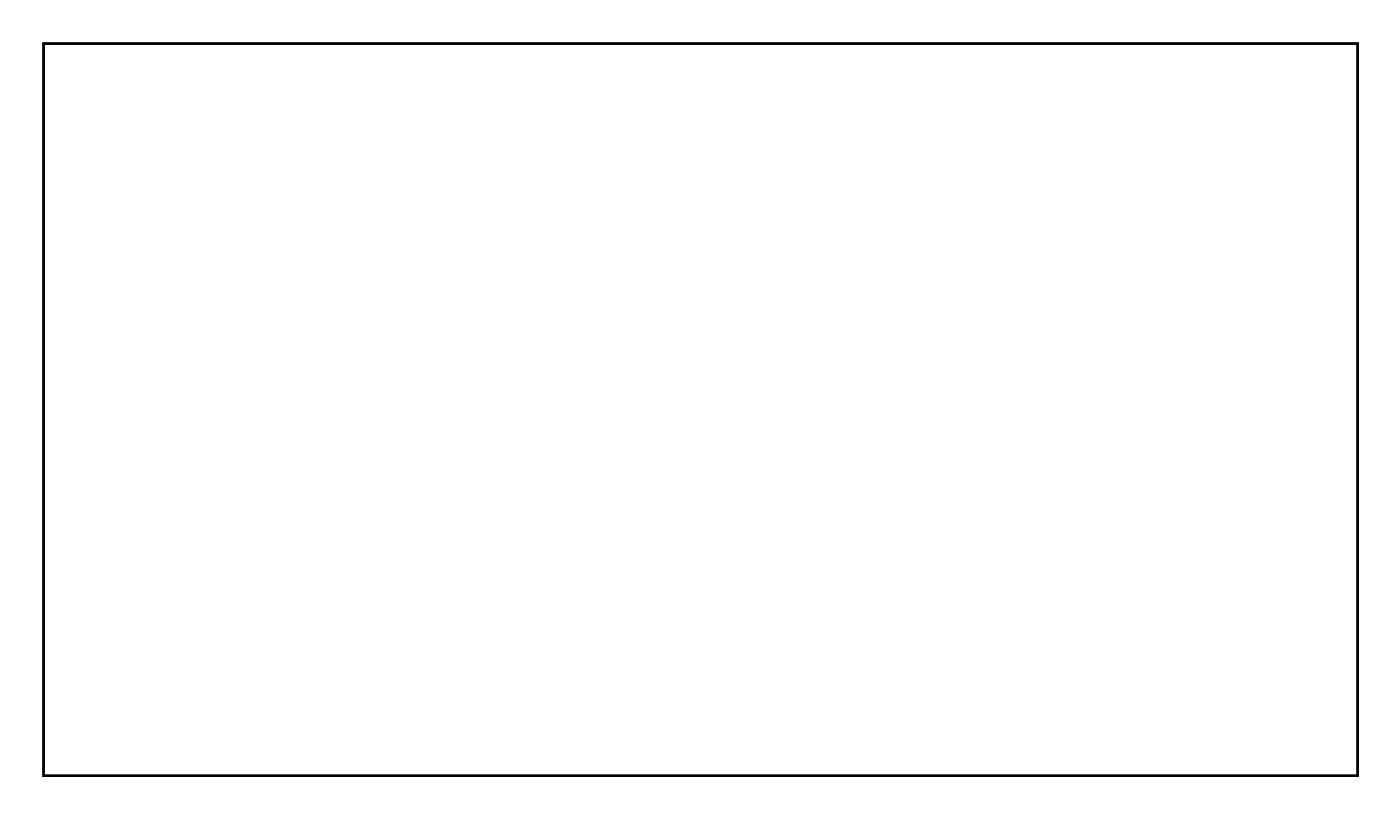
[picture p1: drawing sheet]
<svg xmlns="http://www.w3.org/2000/svg" width="117mm" height="68mm" viewBox="0 0 117 68" stroke-linecap="round" stroke-linejoin="round" font-family="sans-serif">
<path d="M3.6 3.6h109.6v61.1h-109.6z" fill="none" stroke="#000" stroke-width=".2"/>
<path d="M3.6 3.6h109.6v61.1h-109.6zM3.6 3.6v61.1h109.6v-61.1z" fill="#000"/>
<circle cx="48.3" cy="36.5" r=".57" fill="#fff"/>
<circle cx="48.3" cy="36.5" r=".57" fill="none" stroke="#fff" stroke-width=".76" stroke-linecap="butt"/>
<circle cx="50.3" cy="36.5" r=".57" fill="#fff"/>
<circle cx="50.3" cy="36.5" r=".57" fill="none" stroke="#fff" stroke-width=".76" stroke-linecap="butt"/>
<circle cx="52.3" cy="36.5" r=".57" fill="#fff"/>
<circle cx="52.3" cy="36.5" r=".57" fill="none" stroke="#fff" stroke-width=".76" stroke-linecap="butt"/>
<circle cx="54.3" cy="36.5" r=".57" fill="#fff"/>
<circle cx="54.3" cy="36.5" r=".57" fill="none" stroke="#fff" stroke-width=".76" stroke-linecap="butt"/>
<circle cx="48.3" cy="47.9" r=".57" fill="#fff"/>
<circle cx="48.3" cy="47.9" r=".57" fill="none" stroke="#fff" stroke-width=".76" stroke-linecap="butt"/>
<circle cx="50.3" cy="47.9" r=".57" fill="#fff"/>
<circle cx="50.3" cy="47.9" r=".57" fill="none" stroke="#fff" stroke-width=".76" stroke-linecap="butt"/>
<circle cx="52.3" cy="47.9" r=".57" fill="#fff"/>
<circle cx="52.3" cy="47.9" r=".57" fill="none" stroke="#fff" stroke-width=".76" stroke-linecap="butt"/>
<circle cx="54.3" cy="47.9" r=".57" fill="#fff"/>
<circle cx="54.3" cy="47.9" r=".57" fill="none" stroke="#fff" stroke-width=".76" stroke-linecap="butt"/>
<circle cx="48.3" cy="25.1" r=".57" fill="#fff"/>
<circle cx="48.3" cy="25.1" r=".57" fill="none" stroke="#fff" stroke-width=".76" stroke-linecap="butt"/>
<circle cx="50.3" cy="25.1" r=".57" fill="#fff"/>
<circle cx="50.3" cy="25.1" r=".57" fill="none" stroke="#fff" stroke-width=".76" stroke-linecap="butt"/>
<circle cx="52.3" cy="25.1" r=".57" fill="#fff"/>
<circle cx="52.3" cy="25.1" r=".57" fill="none" stroke="#fff" stroke-width=".76" stroke-linecap="butt"/>
<circle cx="54.3" cy="25.1" r=".57" fill="#fff"/>
<circle cx="54.3" cy="25.1" r=".57" fill="none" stroke="#fff" stroke-width=".76" stroke-linecap="butt"/>
<circle cx="34.3" cy="36.5" r=".57" fill="#fff"/>
<circle cx="34.3" cy="36.5" r=".57" fill="none" stroke="#fff" stroke-width=".76" stroke-linecap="butt"/>
<circle cx="36.3" cy="36.5" r=".57" fill="#fff"/>
<circle cx="36.3" cy="36.5" r=".57" fill="none" stroke="#fff" stroke-width=".76" stroke-linecap="butt"/>
<circle cx="38.3" cy="36.5" r=".57" fill="#fff"/>
<circle cx="38.3" cy="36.5" r=".57" fill="none" stroke="#fff" stroke-width=".76" stroke-linecap="butt"/>
<circle cx="40.3" cy="36.5" r=".57" fill="#fff"/>
<circle cx="40.3" cy="36.5" r=".57" fill="none" stroke="#fff" stroke-width=".76" stroke-linecap="butt"/>
<circle cx="34.3" cy="47.9" r=".57" fill="#fff"/>
<circle cx="34.3" cy="47.9" r=".57" fill="none" stroke="#fff" stroke-width=".76" stroke-linecap="butt"/>
<circle cx="36.3" cy="47.9" r=".57" fill="#fff"/>
<circle cx="36.3" cy="47.9" r=".57" fill="none" stroke="#fff" stroke-width=".76" stroke-linecap="butt"/>
<circle cx="38.3" cy="47.9" r=".57" fill="#fff"/>
<circle cx="38.3" cy="47.9" r=".57" fill="none" stroke="#fff" stroke-width=".76" stroke-linecap="butt"/>
<circle cx="40.3" cy="47.9" r=".57" fill="#fff"/>
<circle cx="40.3" cy="47.9" r=".57" fill="none" stroke="#fff" stroke-width=".76" stroke-linecap="butt"/>
<circle cx="34.3" cy="25.1" r=".57" fill="#fff"/>
<circle cx="34.3" cy="25.1" r=".57" fill="none" stroke="#fff" stroke-width=".76" stroke-linecap="butt"/>
<circle cx="36.3" cy="25.1" r=".57" fill="#fff"/>
<circle cx="36.3" cy="25.1" r=".57" fill="none" stroke="#fff" stroke-width=".76" stroke-linecap="butt"/>
<circle cx="38.3" cy="25.1" r=".57" fill="#fff"/>
<circle cx="38.3" cy="25.1" r=".57" fill="none" stroke="#fff" stroke-width=".76" stroke-linecap="butt"/>
<circle cx="40.3" cy="25.1" r=".57" fill="#fff"/>
<circle cx="40.3" cy="25.1" r=".57" fill="none" stroke="#fff" stroke-width=".76" stroke-linecap="butt"/>
<circle cx="20.1" cy="47.9" r=".57" fill="#fff"/>
<circle cx="20.1" cy="47.9" r=".57" fill="none" stroke="#fff" stroke-width=".76" stroke-linecap="butt"/>
<circle cx="22.1" cy="47.9" r=".57" fill="#fff"/>
<circle cx="22.1" cy="47.9" r=".57" fill="none" stroke="#fff" stroke-width=".76" stroke-linecap="butt"/>
<circle cx="24.1" cy="47.9" r=".57" fill="#fff"/>
<circle cx="24.1" cy="47.9" r=".57" fill="none" stroke="#fff" stroke-width=".76" stroke-linecap="butt"/>
<circle cx="26.1" cy="47.9" r=".57" fill="#fff"/>
<circle cx="26.1" cy="47.9" r=".57" fill="none" stroke="#fff" stroke-width=".76" stroke-linecap="butt"/>
<circle cx="20.1" cy="36.5" r=".57" fill="#fff"/>
<circle cx="20.1" cy="36.5" r=".57" fill="none" stroke="#fff" stroke-width=".76" stroke-linecap="butt"/>
<circle cx="22.1" cy="36.5" r=".57" fill="#fff"/>
<circle cx="22.1" cy="36.5" r=".57" fill="none" stroke="#fff" stroke-width=".76" stroke-linecap="butt"/>
<circle cx="24.1" cy="36.5" r=".57" fill="#fff"/>
<circle cx="24.1" cy="36.5" r=".57" fill="none" stroke="#fff" stroke-width=".76" stroke-linecap="butt"/>
<circle cx="26.1" cy="36.5" r=".57" fill="#fff"/>
<circle cx="26.1" cy="36.5" r=".57" fill="none" stroke="#fff" stroke-width=".76" stroke-linecap="butt"/>
<circle cx="20.1" cy="25.1" r=".57" fill="#fff"/>
<circle cx="20.1" cy="25.1" r=".57" fill="none" stroke="#fff" stroke-width=".76" stroke-linecap="butt"/>
<circle cx="22.1" cy="25.1" r=".57" fill="#fff"/>
<circle cx="22.1" cy="25.1" r=".57" fill="none" stroke="#fff" stroke-width=".76" stroke-linecap="butt"/>
<circle cx="24.1" cy="25.1" r=".57" fill="#fff"/>
<circle cx="24.1" cy="25.1" r=".57" fill="none" stroke="#fff" stroke-width=".76" stroke-linecap="butt"/>
<circle cx="26.1" cy="25.1" r=".57" fill="#fff"/>
<circle cx="26.1" cy="25.1" r=".57" fill="none" stroke="#fff" stroke-width=".76" stroke-linecap="butt"/>
<circle cx="77.3" cy="27.6" r=".7" fill="#fff"/>
<circle cx="77.3" cy="27.6" r=".7" fill="none" stroke="#fff" stroke-width=".76" stroke-linecap="butt"/>
<circle cx="70.8" cy="27.6" r=".7" fill="#fff"/>
<circle cx="70.8" cy="27.6" r=".7" fill="none" stroke="#fff" stroke-width=".76" stroke-linecap="butt"/>
<circle cx="77.3" cy="23.1" r=".7" fill="#fff"/>
<circle cx="77.3" cy="23.1" r=".7" fill="none" stroke="#fff" stroke-width=".76" stroke-linecap="butt"/>
<circle cx="70.8" cy="23.1" r=".7" fill="#fff"/>
<circle cx="70.8" cy="23.1" r=".7" fill="none" stroke="#fff" stroke-width=".76" stroke-linecap="butt"/>
<circle cx="77.3" cy="49.9" r=".7" fill="#fff"/>
<circle cx="77.3" cy="49.9" r=".7" fill="none" stroke="#fff" stroke-width=".76" stroke-linecap="butt"/>
<circle cx="70.8" cy="49.9" r=".7" fill="#fff"/>
<circle cx="70.8" cy="49.9" r=".7" fill="none" stroke="#fff" stroke-width=".76" stroke-linecap="butt"/>
<circle cx="77.3" cy="45.4" r=".7" fill="#fff"/>
<circle cx="77.3" cy="45.4" r=".7" fill="none" stroke="#fff" stroke-width=".76" stroke-linecap="butt"/>
<circle cx="70.8" cy="45.4" r=".7" fill="#fff"/>
<circle cx="70.8" cy="45.4" r=".7" fill="none" stroke="#fff" stroke-width=".76" stroke-linecap="butt"/>
<circle cx="77.3" cy="38.5" r=".7" fill="#fff"/>
<circle cx="77.3" cy="38.5" r=".7" fill="none" stroke="#fff" stroke-width=".76" stroke-linecap="butt"/>
<circle cx="70.8" cy="38.5" r=".7" fill="#fff"/>
<circle cx="70.8" cy="38.5" r=".7" fill="none" stroke="#fff" stroke-width=".76" stroke-linecap="butt"/>
<circle cx="77.3" cy="34" r=".7" fill="#fff"/>
<circle cx="77.3" cy="34" r=".7" fill="none" stroke="#fff" stroke-width=".76" stroke-linecap="butt"/>
<circle cx="70.8" cy="34" r=".7" fill="#fff"/>
<circle cx="70.8" cy="34" r=".7" fill="none" stroke="#fff" stroke-width=".76" stroke-linecap="butt"/>
<circle cx="91.2" cy="49.9" r=".7" fill="#fff"/>
<circle cx="91.2" cy="49.9" r=".7" fill="none" stroke="#fff" stroke-width=".76" stroke-linecap="butt"/>
<circle cx="84.7" cy="49.9" r=".7" fill="#fff"/>
<circle cx="84.7" cy="49.9" r=".7" fill="none" stroke="#fff" stroke-width=".76" stroke-linecap="butt"/>
<circle cx="91.2" cy="45.4" r=".7" fill="#fff"/>
<circle cx="91.2" cy="45.4" r=".7" fill="none" stroke="#fff" stroke-width=".76" stroke-linecap="butt"/>
<circle cx="84.7" cy="45.4" r=".7" fill="#fff"/>
<circle cx="84.7" cy="45.4" r=".7" fill="none" stroke="#fff" stroke-width=".76" stroke-linecap="butt"/>
<circle cx="91.2" cy="27.6" r=".7" fill="#fff"/>
<circle cx="91.2" cy="27.6" r=".7" fill="none" stroke="#fff" stroke-width=".76" stroke-linecap="butt"/>
<circle cx="84.7" cy="27.6" r=".7" fill="#fff"/>
<circle cx="84.7" cy="27.6" r=".7" fill="none" stroke="#fff" stroke-width=".76" stroke-linecap="butt"/>
<circle cx="91.2" cy="23.1" r=".7" fill="#fff"/>
<circle cx="91.2" cy="23.1" r=".7" fill="none" stroke="#fff" stroke-width=".76" stroke-linecap="butt"/>
<circle cx="84.7" cy="23.1" r=".7" fill="#fff"/>
<circle cx="84.7" cy="23.1" r=".7" fill="none" stroke="#fff" stroke-width=".76" stroke-linecap="butt"/>
<circle cx="105.1" cy="49.9" r=".7" fill="#fff"/>
<circle cx="105.1" cy="49.9" r=".7" fill="none" stroke="#fff" stroke-width=".76" stroke-linecap="butt"/>
<circle cx="98.6" cy="49.9" r=".7" fill="#fff"/>
<circle cx="98.6" cy="49.9" r=".7" fill="none" stroke="#fff" stroke-width=".76" stroke-linecap="butt"/>
<circle cx="105.1" cy="45.4" r=".7" fill="#fff"/>
<circle cx="105.1" cy="45.4" r=".7" fill="none" stroke="#fff" stroke-width=".76" stroke-linecap="butt"/>
<circle cx="98.6" cy="45.4" r=".7" fill="#fff"/>
<circle cx="98.6" cy="45.4" r=".7" fill="none" stroke="#fff" stroke-width=".76" stroke-linecap="butt"/>
<circle cx="105.2" cy="27.6" r=".7" fill="#fff"/>
<circle cx="105.2" cy="27.6" r=".7" fill="none" stroke="#fff" stroke-width=".76" stroke-linecap="butt"/>
<circle cx="98.7" cy="27.6" r=".7" fill="#fff"/>
<circle cx="98.7" cy="27.6" r=".7" fill="none" stroke="#fff" stroke-width=".76" stroke-linecap="butt"/>
<circle cx="105.2" cy="23.1" r=".7" fill="#fff"/>
<circle cx="105.2" cy="23.1" r=".7" fill="none" stroke="#fff" stroke-width=".76" stroke-linecap="butt"/>
<circle cx="98.7" cy="23.1" r=".7" fill="#fff"/>
<circle cx="98.7" cy="23.1" r=".7" fill="none" stroke="#fff" stroke-width=".76" stroke-linecap="butt"/>
<circle cx="91.2" cy="38.5" r=".7" fill="#fff"/>
<circle cx="91.2" cy="38.5" r=".7" fill="none" stroke="#fff" stroke-width=".76" stroke-linecap="butt"/>
<circle cx="84.7" cy="38.5" r=".7" fill="#fff"/>
<circle cx="84.7" cy="38.5" r=".7" fill="none" stroke="#fff" stroke-width=".76" stroke-linecap="butt"/>
<circle cx="91.2" cy="34" r=".7" fill="#fff"/>
<circle cx="91.2" cy="34" r=".7" fill="none" stroke="#fff" stroke-width=".76" stroke-linecap="butt"/>
<circle cx="84.7" cy="34" r=".7" fill="#fff"/>
<circle cx="84.7" cy="34" r=".7" fill="none" stroke="#fff" stroke-width=".76" stroke-linecap="butt"/>
<circle cx="105.1" cy="38.5" r=".7" fill="#fff"/>
<circle cx="105.1" cy="38.5" r=".7" fill="none" stroke="#fff" stroke-width=".76" stroke-linecap="butt"/>
<circle cx="98.6" cy="38.5" r=".7" fill="#fff"/>
<circle cx="98.6" cy="38.5" r=".7" fill="none" stroke="#fff" stroke-width=".76" stroke-linecap="butt"/>
<circle cx="105.1" cy="34" r=".7" fill="#fff"/>
<circle cx="105.1" cy="34" r=".7" fill="none" stroke="#fff" stroke-width=".76" stroke-linecap="butt"/>
<circle cx="98.6" cy="34" r=".7" fill="#fff"/>
<circle cx="98.6" cy="34" r=".7" fill="none" stroke="#fff" stroke-width=".76" stroke-linecap="butt"/>
<circle cx="79.8" cy="60.6" r=".7" fill="#fff"/>
<circle cx="79.8" cy="60.6" r=".7" fill="none" stroke="#fff" stroke-width=".76" stroke-linecap="butt"/>
<circle cx="79.8" cy="50.5" r=".7" fill="#fff"/>
<circle cx="79.8" cy="50.5" r=".7" fill="none" stroke="#fff" stroke-width=".76" stroke-linecap="butt"/>
<circle cx="93.8" cy="60.6" r=".7" fill="#fff"/>
<circle cx="93.8" cy="60.6" r=".7" fill="none" stroke="#fff" stroke-width=".76" stroke-linecap="butt"/>
<circle cx="93.8" cy="50.5" r=".7" fill="#fff"/>
<circle cx="93.8" cy="50.5" r=".7" fill="none" stroke="#fff" stroke-width=".76" stroke-linecap="butt"/>
<circle cx="107.8" cy="60.6" r=".7" fill="#fff"/>
<circle cx="107.8" cy="60.6" r=".7" fill="none" stroke="#fff" stroke-width=".76" stroke-linecap="butt"/>
<circle cx="107.8" cy="50.5" r=".7" fill="#fff"/>
<circle cx="107.8" cy="50.5" r=".7" fill="none" stroke="#fff" stroke-width=".76" stroke-linecap="butt"/>
<circle cx="63.3" cy="31.4" r=".7" fill="#fff"/>
<circle cx="63.3" cy="31.4" r=".7" fill="none" stroke="#fff" stroke-width=".76" stroke-linecap="butt"/>
<circle cx="70.9" cy="31.4" r=".7" fill="#fff"/>
<circle cx="70.9" cy="31.4" r=".7" fill="none" stroke="#fff" stroke-width=".76" stroke-linecap="butt"/>
<circle cx="91.2" cy="31.4" r=".7" fill="#fff"/>
<circle cx="91.2" cy="31.4" r=".7" fill="none" stroke="#fff" stroke-width=".76" stroke-linecap="butt"/>
<circle cx="98.9" cy="31.4" r=".7" fill="#fff"/>
<circle cx="98.9" cy="31.4" r=".7" fill="none" stroke="#fff" stroke-width=".76" stroke-linecap="butt"/>
<circle cx="70.9" cy="20" r=".7" fill="#fff"/>
<circle cx="70.9" cy="20" r=".7" fill="none" stroke="#fff" stroke-width=".76" stroke-linecap="butt"/>
<circle cx="63.3" cy="20" r=".7" fill="#fff"/>
<circle cx="63.3" cy="20" r=".7" fill="none" stroke="#fff" stroke-width=".76" stroke-linecap="butt"/>
<circle cx="91.2" cy="42.9" r=".7" fill="#fff"/>
<circle cx="91.2" cy="42.9" r=".7" fill="none" stroke="#fff" stroke-width=".76" stroke-linecap="butt"/>
<circle cx="98.9" cy="42.9" r=".7" fill="#fff"/>
<circle cx="98.9" cy="42.9" r=".7" fill="none" stroke="#fff" stroke-width=".76" stroke-linecap="butt"/>
<circle cx="77.3" cy="31.4" r=".7" fill="#fff"/>
<circle cx="77.3" cy="31.4" r=".7" fill="none" stroke="#fff" stroke-width=".76" stroke-linecap="butt"/>
<circle cx="84.9" cy="31.4" r=".7" fill="#fff"/>
<circle cx="84.9" cy="31.4" r=".7" fill="none" stroke="#fff" stroke-width=".76" stroke-linecap="butt"/>
<circle cx="84.9" cy="20" r=".7" fill="#fff"/>
<circle cx="84.9" cy="20" r=".7" fill="none" stroke="#fff" stroke-width=".76" stroke-linecap="butt"/>
<circle cx="77.3" cy="20" r=".7" fill="#fff"/>
<circle cx="77.3" cy="20" r=".7" fill="none" stroke="#fff" stroke-width=".76" stroke-linecap="butt"/>
<circle cx="98.9" cy="20" r=".7" fill="#fff"/>
<circle cx="98.9" cy="20" r=".7" fill="none" stroke="#fff" stroke-width=".76" stroke-linecap="butt"/>
<circle cx="91.2" cy="20" r=".7" fill="#fff"/>
<circle cx="91.2" cy="20" r=".7" fill="none" stroke="#fff" stroke-width=".76" stroke-linecap="butt"/>
<circle cx="63.3" cy="42.9" r=".7" fill="#fff"/>
<circle cx="63.3" cy="42.9" r=".7" fill="none" stroke="#fff" stroke-width=".76" stroke-linecap="butt"/>
<circle cx="70.9" cy="42.9" r=".7" fill="#fff"/>
<circle cx="70.9" cy="42.9" r=".7" fill="none" stroke="#fff" stroke-width=".76" stroke-linecap="butt"/>
<circle cx="77.3" cy="42.9" r=".7" fill="#fff"/>
<circle cx="77.3" cy="42.9" r=".7" fill="none" stroke="#fff" stroke-width=".76" stroke-linecap="butt"/>
<circle cx="84.9" cy="42.9" r=".7" fill="#fff"/>
<circle cx="84.9" cy="42.9" r=".7" fill="none" stroke="#fff" stroke-width=".76" stroke-linecap="butt"/>
<circle cx="60.4" cy="20" r=".7" fill="#fff"/>
<circle cx="60.4" cy="20" r=".7" fill="none" stroke="#fff" stroke-width=".76" stroke-linecap="butt"/>
<circle cx="50.3" cy="20" r=".7" fill="#fff"/>
<circle cx="50.3" cy="20" r=".7" fill="none" stroke="#fff" stroke-width=".76" stroke-linecap="butt"/>
<circle cx="46.5" cy="20" r=".7" fill="#fff"/>
<circle cx="46.5" cy="20" r=".7" fill="none" stroke="#fff" stroke-width=".76" stroke-linecap="butt"/>
<circle cx="36.3" cy="20" r=".7" fill="#fff"/>
<circle cx="36.3" cy="20" r=".7" fill="none" stroke="#fff" stroke-width=".76" stroke-linecap="butt"/>
<circle cx="60.4" cy="31.4" r=".7" fill="#fff"/>
<circle cx="60.4" cy="31.4" r=".7" fill="none" stroke="#fff" stroke-width=".76" stroke-linecap="butt"/>
<circle cx="50.3" cy="31.4" r=".7" fill="#fff"/>
<circle cx="50.3" cy="31.4" r=".7" fill="none" stroke="#fff" stroke-width=".76" stroke-linecap="butt"/>
<circle cx="46.5" cy="31.4" r=".7" fill="#fff"/>
<circle cx="46.5" cy="31.4" r=".7" fill="none" stroke="#fff" stroke-width=".76" stroke-linecap="butt"/>
<circle cx="36.3" cy="31.4" r=".7" fill="#fff"/>
<circle cx="36.3" cy="31.4" r=".7" fill="none" stroke="#fff" stroke-width=".76" stroke-linecap="butt"/>
<circle cx="32.3" cy="31.4" r=".7" fill="#fff"/>
<circle cx="32.3" cy="31.4" r=".7" fill="none" stroke="#fff" stroke-width=".76" stroke-linecap="butt"/>
<circle cx="22.1" cy="31.4" r=".7" fill="#fff"/>
<circle cx="22.1" cy="31.4" r=".7" fill="none" stroke="#fff" stroke-width=".76" stroke-linecap="butt"/>
<circle cx="32.5" cy="20" r=".7" fill="#fff"/>
<circle cx="32.5" cy="20" r=".7" fill="none" stroke="#fff" stroke-width=".76" stroke-linecap="butt"/>
<circle cx="22.3" cy="20" r=".7" fill="#fff"/>
<circle cx="22.3" cy="20" r=".7" fill="none" stroke="#fff" stroke-width=".76" stroke-linecap="butt"/>
<circle cx="60.4" cy="42.9" r=".7" fill="#fff"/>
<circle cx="60.4" cy="42.9" r=".7" fill="none" stroke="#fff" stroke-width=".76" stroke-linecap="butt"/>
<circle cx="50.3" cy="42.9" r=".7" fill="#fff"/>
<circle cx="50.3" cy="42.9" r=".7" fill="none" stroke="#fff" stroke-width=".76" stroke-linecap="butt"/>
<circle cx="46.5" cy="42.9" r=".7" fill="#fff"/>
<circle cx="46.5" cy="42.9" r=".7" fill="none" stroke="#fff" stroke-width=".76" stroke-linecap="butt"/>
<circle cx="36.3" cy="42.9" r=".7" fill="#fff"/>
<circle cx="36.3" cy="42.9" r=".7" fill="none" stroke="#fff" stroke-width=".76" stroke-linecap="butt"/>
<circle cx="32.3" cy="42.9" r=".7" fill="#fff"/>
<circle cx="32.3" cy="42.9" r=".7" fill="none" stroke="#fff" stroke-width=".76" stroke-linecap="butt"/>
<circle cx="22.1" cy="42.9" r=".7" fill="#fff"/>
<circle cx="22.1" cy="42.9" r=".7" fill="none" stroke="#fff" stroke-width=".76" stroke-linecap="butt"/>
<circle cx="57" cy="58.1" r=".67" fill="#fff"/>
<circle cx="57" cy="58.1" r=".67" fill="none" stroke="#fff" stroke-width=".57"/>
<circle cx="59.5" cy="58.1" r=".67" fill="#fff"/>
<circle cx="59.5" cy="58.1" r=".67" fill="none" stroke="#fff" stroke-width=".57"/>
<circle cx="62" cy="58.1" r=".67" fill="#fff"/>
<circle cx="62" cy="58.1" r=".67" fill="none" stroke="#fff" stroke-width=".57"/>
<circle cx="64.6" cy="58.1" r=".67" fill="#fff"/>
<circle cx="64.6" cy="58.1" r=".67" fill="none" stroke="#fff" stroke-width=".57"/>
<circle cx="67.1" cy="58.1" r=".67" fill="#fff"/>
<circle cx="67.1" cy="58.1" r=".67" fill="none" stroke="#fff" stroke-width=".57"/>
<circle cx="45.3" cy="9.8" r=".67" fill="#fff"/>
<circle cx="45.3" cy="9.8" r=".67" fill="none" stroke="#fff" stroke-width=".57"/>
<circle cx="42.7" cy="9.8" r=".67" fill="#fff"/>
<circle cx="42.7" cy="9.8" r=".67" fill="none" stroke="#fff" stroke-width=".57"/>
<circle cx="40.2" cy="9.8" r=".67" fill="#fff"/>
<circle cx="40.2" cy="9.8" r=".67" fill="none" stroke="#fff" stroke-width=".57"/>
<circle cx="37.7" cy="9.8" r=".67" fill="#fff"/>
<circle cx="37.7" cy="9.8" r=".67" fill="none" stroke="#fff" stroke-width=".57"/>
<circle cx="35.1" cy="9.8" r=".67" fill="#fff"/>
<circle cx="35.1" cy="9.8" r=".67" fill="none" stroke="#fff" stroke-width=".57"/>
<circle cx="32.6" cy="9.8" r=".67" fill="#fff"/>
<circle cx="32.6" cy="9.8" r=".67" fill="none" stroke="#fff" stroke-width=".57"/>
<circle cx="30" cy="9.8" r=".67" fill="#fff"/>
<circle cx="30" cy="9.8" r=".67" fill="none" stroke="#fff" stroke-width=".57"/>
<circle cx="27.5" cy="9.8" r=".67" fill="#fff"/>
<circle cx="27.5" cy="9.8" r=".67" fill="none" stroke="#fff" stroke-width=".57"/>
<circle cx="25" cy="9.8" r=".67" fill="#fff"/>
<circle cx="25" cy="9.8" r=".67" fill="none" stroke="#fff" stroke-width=".57"/>
<circle cx="22.4" cy="9.8" r=".67" fill="#fff"/>
<circle cx="22.4" cy="9.8" r=".67" fill="none" stroke="#fff" stroke-width=".57"/>
<circle cx="67.1" cy="9.8" r=".67" fill="#fff"/>
<circle cx="67.1" cy="9.8" r=".67" fill="none" stroke="#fff" stroke-width=".57"/>
<circle cx="64.6" cy="9.8" r=".67" fill="#fff"/>
<circle cx="64.6" cy="9.8" r=".67" fill="none" stroke="#fff" stroke-width=".57"/>
<circle cx="62" cy="9.8" r=".67" fill="#fff"/>
<circle cx="62" cy="9.8" r=".67" fill="none" stroke="#fff" stroke-width=".57"/>
<circle cx="59.5" cy="9.8" r=".67" fill="#fff"/>
<circle cx="59.5" cy="9.8" r=".67" fill="none" stroke="#fff" stroke-width=".57"/>
<circle cx="57" cy="9.8" r=".67" fill="#fff"/>
<circle cx="57" cy="9.8" r=".67" fill="none" stroke="#fff" stroke-width=".57"/>
<circle cx="54.4" cy="9.8" r=".67" fill="#fff"/>
<circle cx="54.4" cy="9.8" r=".67" fill="none" stroke="#fff" stroke-width=".57"/>
<circle cx="51.9" cy="9.8" r=".67" fill="#fff"/>
<circle cx="51.9" cy="9.8" r=".67" fill="none" stroke="#fff" stroke-width=".57"/>
<circle cx="49.3" cy="9.8" r=".67" fill="#fff"/>
<circle cx="49.3" cy="9.8" r=".67" fill="none" stroke="#fff" stroke-width=".57"/>
<circle cx="34.1" cy="58.1" r=".67" fill="#fff"/>
<circle cx="34.1" cy="58.1" r=".67" fill="none" stroke="#fff" stroke-width=".57"/>
<circle cx="31.6" cy="58.1" r=".67" fill="#fff"/>
<circle cx="31.6" cy="58.1" r=".67" fill="none" stroke="#fff" stroke-width=".57"/>
<circle cx="36.6" cy="58.1" r=".67" fill="#fff"/>
<circle cx="36.6" cy="58.1" r=".67" fill="none" stroke="#fff" stroke-width=".57"/>
<circle cx="39.2" cy="58.1" r=".67" fill="#fff"/>
<circle cx="39.2" cy="58.1" r=".67" fill="none" stroke="#fff" stroke-width=".57"/>
<circle cx="41.7" cy="58.1" r=".67" fill="#fff"/>
<circle cx="41.7" cy="58.1" r=".67" fill="none" stroke="#fff" stroke-width=".57"/>
<circle cx="44.3" cy="58.1" r=".67" fill="#fff"/>
<circle cx="44.3" cy="58.1" r=".67" fill="none" stroke="#fff" stroke-width=".57"/>
<circle cx="46.8" cy="58.1" r=".67" fill="#fff"/>
<circle cx="46.8" cy="58.1" r=".67" fill="none" stroke="#fff" stroke-width=".57"/>
<circle cx="49.3" cy="58.1" r=".67" fill="#fff"/>
<circle cx="49.3" cy="58.1" r=".67" fill="none" stroke="#fff" stroke-width=".57"/>
<circle cx="54.4" cy="58.1" r=".67" fill="#fff"/>
<circle cx="54.4" cy="58.1" r=".67" fill="none" stroke="#fff" stroke-width=".57"/>
<circle cx="26.5" cy="50.5" r=".7" fill="#fff"/>
<circle cx="26.5" cy="50.5" r=".7" fill="none" stroke="#fff" stroke-width=".76" stroke-linecap="butt"/>
<circle cx="40.5" cy="50.5" r=".7" fill="#fff"/>
<circle cx="40.5" cy="50.5" r=".7" fill="none" stroke="#fff" stroke-width=".76" stroke-linecap="butt"/>
<circle cx="26.1" cy="18.7" r=".7" fill="#fff"/>
<circle cx="26.1" cy="18.7" r=".7" fill="none" stroke="#fff" stroke-width=".76" stroke-linecap="butt"/>
<circle cx="40.1" cy="18.7" r=".7" fill="#fff"/>
<circle cx="40.1" cy="18.7" r=".7" fill="none" stroke="#fff" stroke-width=".76" stroke-linecap="butt"/>
<circle cx="40.5" cy="50.5" r=".7" fill="#fff"/>
<circle cx="40.5" cy="50.5" r=".7" fill="none" stroke="#fff" stroke-width=".76" stroke-linecap="butt"/>
<circle cx="54.4" cy="50.5" r=".7" fill="#fff"/>
<circle cx="54.4" cy="50.5" r=".7" fill="none" stroke="#fff" stroke-width=".76" stroke-linecap="butt"/>
<circle cx="40.1" cy="18.7" r=".7" fill="#fff"/>
<circle cx="40.1" cy="18.7" r=".7" fill="none" stroke="#fff" stroke-width=".76" stroke-linecap="butt"/>
<circle cx="54.1" cy="18.7" r=".7" fill="#fff"/>
<circle cx="54.1" cy="18.7" r=".7" fill="none" stroke="#fff" stroke-width=".76" stroke-linecap="butt"/>
<circle cx="10" cy="41.6" r=".7" fill="#fff"/>
<circle cx="10" cy="41.6" r=".7" fill="none" stroke="#fff" stroke-width=".76" stroke-linecap="butt"/>
<circle cx="10" cy="44.1" r=".7" fill="#fff"/>
<circle cx="10" cy="44.1" r=".7" fill="none" stroke="#fff" stroke-width=".76" stroke-linecap="butt"/>
<circle cx="10" cy="46.7" r=".7" fill="#fff"/>
<circle cx="10" cy="46.7" r=".7" fill="none" stroke="#fff" stroke-width=".76" stroke-linecap="butt"/>
<circle cx="10" cy="50.5" r=".7" fill="#fff"/>
<circle cx="10" cy="50.5" r=".7" fill="none" stroke="#fff" stroke-width=".76" stroke-linecap="butt"/>
<circle cx="10" cy="53" r=".7" fill="#fff"/>
<circle cx="10" cy="53" r=".7" fill="none" stroke="#fff" stroke-width=".76" stroke-linecap="butt"/>
<circle cx="10" cy="55.6" r=".7" fill="#fff"/>
<circle cx="10" cy="55.6" r=".7" fill="none" stroke="#fff" stroke-width=".76" stroke-linecap="butt"/>
<circle cx="10" cy="32.7" r=".7" fill="#fff"/>
<circle cx="10" cy="32.7" r=".7" fill="none" stroke="#fff" stroke-width=".76" stroke-linecap="butt"/>
<circle cx="10" cy="35.2" r=".7" fill="#fff"/>
<circle cx="10" cy="35.2" r=".7" fill="none" stroke="#fff" stroke-width=".76" stroke-linecap="butt"/>
<circle cx="10" cy="37.8" r=".7" fill="#fff"/>
<circle cx="10" cy="37.8" r=".7" fill="none" stroke="#fff" stroke-width=".76" stroke-linecap="butt"/>
<circle cx="37.9" cy="7.3" r=".7" fill="#fff"/>
<circle cx="37.9" cy="7.3" r=".7" fill="none" stroke="#fff" stroke-width=".76" stroke-linecap="butt"/>
<circle cx="23.9" cy="7.3" r=".7" fill="#fff"/>
<circle cx="23.9" cy="7.3" r=".7" fill="none" stroke="#fff" stroke-width=".76" stroke-linecap="butt"/>
<circle cx="39.2" cy="12.4" r=".7" fill="#fff"/>
<circle cx="39.2" cy="12.4" r=".7" fill="none" stroke="#fff" stroke-width=".76" stroke-linecap="butt"/>
<circle cx="25.2" cy="12.4" r=".7" fill="#fff"/>
<circle cx="25.2" cy="12.4" r=".7" fill="none" stroke="#fff" stroke-width=".76" stroke-linecap="butt"/>
<circle cx="12.5" cy="32.7" r=".7" fill="#fff"/>
<circle cx="12.5" cy="32.7" r=".7" fill="none" stroke="#fff" stroke-width=".76" stroke-linecap="butt"/>
<circle cx="20.1" cy="32.7" r=".7" fill="#fff"/>
<circle cx="20.1" cy="32.7" r=".7" fill="none" stroke="#fff" stroke-width=".76" stroke-linecap="butt"/>
<circle cx="13.8" cy="50.5" r=".7" fill="#fff"/>
<circle cx="13.8" cy="50.5" r=".7" fill="none" stroke="#fff" stroke-width=".76" stroke-linecap="butt"/>
<circle cx="21.4" cy="50.5" r=".7" fill="#fff"/>
<circle cx="21.4" cy="50.5" r=".7" fill="none" stroke="#fff" stroke-width=".76" stroke-linecap="butt"/>
<circle cx="12.5" cy="40.3" r=".7" fill="#fff"/>
<circle cx="12.5" cy="40.3" r=".7" fill="none" stroke="#fff" stroke-width=".76" stroke-linecap="butt"/>
<circle cx="26.5" cy="40.3" r=".7" fill="#fff"/>
<circle cx="26.5" cy="40.3" r=".7" fill="none" stroke="#fff" stroke-width=".76" stroke-linecap="butt"/>
<circle cx="32.8" cy="6" r=".74" fill="#fff"/>
<circle cx="32.8" cy="6" r=".74" fill="none" stroke="#fff" stroke-width=".76" stroke-linecap="butt"/>
<circle cx="10" cy="28.9" r=".74" fill="#fff"/>
<circle cx="10" cy="28.9" r=".74" fill="none" stroke="#fff" stroke-width=".76" stroke-linecap="butt"/>
<circle cx="54.4" cy="60.6" r=".74" fill="#fff"/>
<circle cx="54.4" cy="60.6" r=".74" fill="none" stroke="#fff" stroke-width=".76" stroke-linecap="butt"/>
<circle cx="57" cy="60.6" r=".74" fill="#fff"/>
<circle cx="57" cy="60.6" r=".74" fill="none" stroke="#fff" stroke-width=".76" stroke-linecap="butt"/>
<circle cx="59.5" cy="60.6" r=".74" fill="#fff"/>
<circle cx="59.5" cy="60.6" r=".74" fill="none" stroke="#fff" stroke-width=".76" stroke-linecap="butt"/>
<circle cx="41.7" cy="60.6" r=".74" fill="#fff"/>
<circle cx="41.7" cy="60.6" r=".74" fill="none" stroke="#fff" stroke-width=".76" stroke-linecap="butt"/>
<circle cx="44.3" cy="60.6" r=".74" fill="#fff"/>
<circle cx="44.3" cy="60.6" r=".74" fill="none" stroke="#fff" stroke-width=".76" stroke-linecap="butt"/>
<circle cx="18.9" cy="6" r=".7" fill="#fff"/>
<circle cx="18.9" cy="6" r=".7" fill="none" stroke="#fff" stroke-width=".76" stroke-linecap="butt"/>
<circle cx="18.9" cy="16.2" r=".7" fill="#fff"/>
<circle cx="18.9" cy="16.2" r=".7" fill="none" stroke="#fff" stroke-width=".76" stroke-linecap="butt"/>
<circle cx="11.2" cy="6" r=".7" fill="#fff"/>
<circle cx="11.2" cy="6" r=".7" fill="none" stroke="#fff" stroke-width=".76" stroke-linecap="butt"/>
<circle cx="11.2" cy="16.2" r=".7" fill="#fff"/>
<circle cx="11.2" cy="16.2" r=".7" fill="none" stroke="#fff" stroke-width=".76" stroke-linecap="butt"/>
<circle cx="15.1" cy="6" r=".7" fill="#fff"/>
<circle cx="15.1" cy="6" r=".7" fill="none" stroke="#fff" stroke-width=".76" stroke-linecap="butt"/>
<circle cx="15.1" cy="16.2" r=".7" fill="#fff"/>
<circle cx="15.1" cy="16.2" r=".7" fill="none" stroke="#fff" stroke-width=".76" stroke-linecap="butt"/>
</svg>
